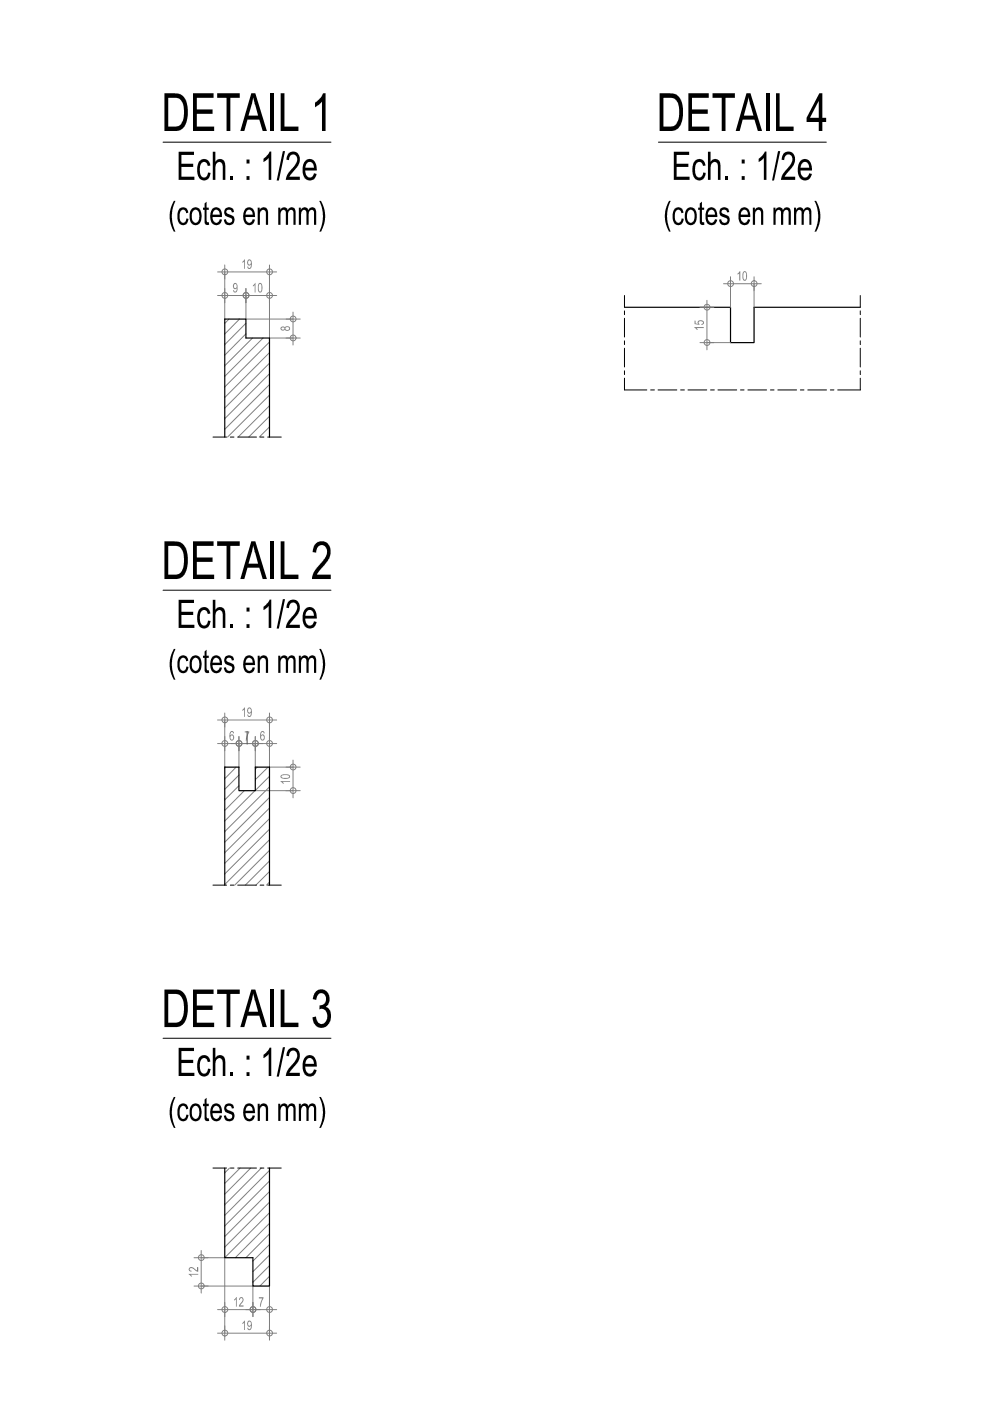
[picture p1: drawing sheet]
<svg xmlns="http://www.w3.org/2000/svg" width="210mm" height="297mm" viewBox="0 0 210 297" stroke-linecap="round" stroke-linejoin="round" font-family="sans-serif">
<!-- layer: Cotes -->
<path d="M46.1 62.7h7.5M47.7 61.2v3M52.1 61.2v3" fill="none" stroke="#808080" stroke-width=".21"/>
<!-- layer: 0 -->
<g fill="none" stroke="#808080" stroke-width=".21">
<circle cx="47.7" cy="62.6" r=".61"/>
<circle cx="52.2" cy="62.6" r=".61"/>
</g>
<!-- layer: Cotes -->
<path d="M49.5 60.2l.5-.2 .4 .5v1l-.2 .4h-.6l-.2-.3 .2-.1a.32 .32 0 0 0 .4 .3 .32 .32 0 0 0 .2-.5v-.3l-.2 .3a.63 .63 0 0 1-.6-.4 .63 .63 0 0 1 .1-.7zM49.7 60.2l-.1 .6a.33 .33 0 0 0 .5 .2 .33 .33 0 0 0 .1-.5l-.1-.3z" fill="#808080"/>
<path d="M50.7 62.7h8M52.1 61.2v3M57.1 61.2v3" fill="none" stroke="#808080" stroke-width=".21"/>
<!-- layer: 0 -->
<g fill="none" stroke="#808080" stroke-width=".21">
<circle cx="52.2" cy="62.6" r=".61"/>
<circle cx="57.2" cy="62.6" r=".61"/>
</g>
<!-- layer: Cotes -->
<g fill="#808080">
<path d="M54 60h.2v2h-.2v-1.5l-.4 .2v-.2z"/>
<path d="M54.9 60h.5l.2 .5v1.1l-.3 .4h-.4l-.2-.5v-1zM55 60.3l-.1 1.2a.28 .28 0 0 0 .2 .4 .28 .28 0 0 0 .3-.4v-.9a.31 .31 0 0 0-.1-.3 .31 .31 0 0 0-.3 0z"/>
</g>
<path d="M46.1 57.7h12.6M47.7 56.2v2.9M57.1 56.2v2.9" fill="none" stroke="#808080" stroke-width=".21"/>
<!-- layer: 0 -->
<g fill="none" stroke="#808080" stroke-width=".21">
<circle cx="47.7" cy="57.6" r=".61"/>
<circle cx="57.2" cy="57.6" r=".61"/>
</g>
<!-- layer: Cotes -->
<g fill="#808080">
<path d="M51.8 55h.1v2h-.1v-1.6l-.4 .3v-.2z"/>
<path d="M52.6 55.1l.4-.1 .4 .5v1l-.4 .5a.41 .41 0 0 1-.4-.1 .41 .41 0 0 1-.2-.4h.2a.33 .33 0 0 0 .5 .2 .33 .33 0 0 0 .1-.4v-.3l-.2 .3h-.3l-.2-.2-.1-.6zM52.7 55.2l-.1 .3 .1 .5a.43 .43 0 0 0 .5-.2 .43 .43 0 0 0-.1-.5z"/>
</g>
<path d="M47.7 57.7v9.9M57.1 57.7v14M52.1 62.7v4.9M60.6 71.7h3.1M60.6 67.6h3.1M62.1 66.2v7" fill="none" stroke="#808080" stroke-width=".21"/>
<!-- layer: 0 -->
<g fill="none" stroke="#808080" stroke-width=".21">
<circle cx="62.2" cy="71.6" r=".61"/>
<circle cx="62.2" cy="67.6" r=".61"/>
</g>
<!-- layer: Cotes -->
<path d="M59.5 69.4l.6-.2 .3 .2 .3-.2h.4l.4 .3v.3l-.4 .3h-.4l-.3-.3-.2 .3h-.3l-.4-.3zM59.7 69.6a.3 .3 0 0 0 .6 0 .3 .3 0 0 0-.6 0zM60.6 69.4v.1a.36 .36 0 0 0 .4 .5 .36 .36 0 0 0 .2-.6z" fill="#808080"/>
<path d="M52.1 67.6h10M57.1 71.7h5M46.1 157.6h6M47.7 156.2v3M50.7 156.2v3" fill="none" stroke="#808080" stroke-width=".21"/>
<!-- layer: 0 -->
<g fill="none" stroke="#808080" stroke-width=".21">
<circle cx="47.7" cy="157.6" r=".61"/>
<circle cx="50.7" cy="157.6" r=".61"/>
</g>
<!-- layer: Cotes -->
<path d="M48.8 155.2l.5-.2 .3 .3v.2h-.2a.28 .28 0 0 0-.3-.3 .28 .28 0 0 0-.2 .4l-.1 .4 .3-.3h.2l.3 .5v.5l-.3 .3h-.4l-.2-.5zM49 156l-.1 .4a.32 .32 0 0 0 .4 .4 .32 .32 0 0 0 .1-.5l-.1-.4z" fill="#808080"/>
<path d="M49.1 157.6h6.6M50.7 156.2v3M54.1 156.2v3" fill="none" stroke="#808080" stroke-width=".21"/>
<!-- layer: 0 -->
<g fill="none" stroke="#808080" stroke-width=".21">
<circle cx="50.7" cy="157.6" r=".61"/>
<circle cx="54.2" cy="157.6" r=".61"/>
</g>
<!-- layer: Cotes -->
<path d="M51.9 155.1h1l-.5 1.1-.1 .8h-.2v-.4l.5-1.3h-.7z" fill="#808080"/>
<path d="M52.6 157.6h6.1M54.1 156.2v3M57.1 156.2v3" fill="none" stroke="#808080" stroke-width=".21"/>
<!-- layer: 0 -->
<g fill="none" stroke="#808080" stroke-width=".21">
<circle cx="54.2" cy="157.6" r=".61"/>
<circle cx="57.2" cy="157.6" r=".61"/>
</g>
<!-- layer: Cotes -->
<path d="M55.4 155.1l.2-.1 .4 .1 .1 .4-.2-.1a.32 .32 0 0 0-.4-.1 .32 .32 0 0 0-.1 .4l-.1 .3 .2-.3a.66 .66 0 0 1 .6 .5 .66 .66 0 0 1-.2 .7l-.4 .1-.3-.4-.1-.9zM55.5 156l-.1 .5a.29 .29 0 0 0 .4 .3 .29 .29 0 0 0 .2-.4v-.1a.33 .33 0 0 0-.5-.3z" fill="#808080"/>
<path d="M46.1 152.7h12.6M47.7 151.2v2.9M57.1 151.2v2.9" fill="none" stroke="#808080" stroke-width=".21"/>
<!-- layer: 0 -->
<g fill="none" stroke="#808080" stroke-width=".21">
<circle cx="47.7" cy="152.6" r=".61"/>
<circle cx="57.2" cy="152.6" r=".61"/>
</g>
<!-- layer: Cotes -->
<g fill="#808080">
<path d="M51.8 150h.1v2h-.1v-1.6l-.4 .3v-.2z"/>
<path d="M52.6 150.1l.4-.1 .4 .5v1l-.4 .5a.41 .41 0 0 1-.4-.1 .41 .41 0 0 1-.2-.4h.2a.33 .33 0 0 0 .5 .2 .33 .33 0 0 0 .1-.4v-.3l-.2 .3a.6 .6 0 0 1-.6-.4 .6 .6 0 0 1 .1-.7zM52.7 150.2l-.1 .3 .1 .5a.43 .43 0 0 0 .5-.2 .43 .43 0 0 0-.1-.5z"/>
</g>
<path d="M60.6 167.6h3.1M60.6 162.6h3.1M62.1 161.2v8" fill="none" stroke="#808080" stroke-width=".21"/>
<!-- layer: 0 -->
<g fill="none" stroke="#808080" stroke-width=".21">
<circle cx="62.2" cy="167.6" r=".61"/>
<circle cx="62.2" cy="162.6" r=".61"/>
</g>
<!-- layer: Cotes -->
<g fill="#808080">
<path d="M59.5 165.6h2v.2h-1.6l.3 .4h-.2z"/>
<path d="M59.5 164.4l.5-.2h1l.5 .2v.4l-.5 .3h-1l-.5-.3zM59.8 164.4a.42 .42 0 0 0 .1 .5 .42 .42 0 0 0 .5 0l.8-.1a.28 .28 0 0 0 0-.3 .28 .28 0 0 0-.3-.1z"/>
</g>
<path d="M47.7 152.7v9.9M50.7 157.6v5M54.1 157.6v5M57.1 152.7v9.9h5M54.1 167.6h8M46.1 277.7h9M47.7 276.1v3M53.6 276.1v3" fill="none" stroke="#808080" stroke-width=".21"/>
<!-- layer: 0 -->
<g fill="none" stroke="#808080" stroke-width=".21">
<circle cx="47.7" cy="277.6" r=".61"/>
<circle cx="53.6" cy="277.6" r=".61"/>
</g>
<!-- layer: Cotes -->
<g fill="#808080">
<path d="M50.1 275h.1v2h-.2v-1.5l-.4 .3v-.3z"/>
<path d="M50.8 275.2l.4-.2 .4 .3v.6l-.7 .9h.7v.2h-.9v-.3l.8-1.2a.31 .31 0 0 0-.4-.3 .31 .31 0 0 0-.2 .4h-.2z"/>
</g>
<path d="M52.1 277.7h6.6M53.6 276.1v3M57.1 276.1v3" fill="none" stroke="#808080" stroke-width=".21"/>
<!-- layer: 0 -->
<g fill="none" stroke="#808080" stroke-width=".21">
<circle cx="53.6" cy="277.6" r=".61"/>
<circle cx="57.2" cy="277.6" r=".61"/>
</g>
<!-- layer: Cotes -->
<path d="M54.9 275h1l-.5 1.4-.1 .6h-.2v-.5l.6-1.2h-.8z" fill="#808080"/>
<path d="M46.1 282.7h12.6M47.7 281.1v3M57.1 281.1v3" fill="none" stroke="#808080" stroke-width=".21"/>
<!-- layer: 0 -->
<g fill="none" stroke="#808080" stroke-width=".21">
<circle cx="47.7" cy="282.6" r=".61"/>
<circle cx="57.2" cy="282.6" r=".61"/>
</g>
<!-- layer: Cotes -->
<g fill="#808080">
<path d="M51.8 280h.1v2h-.1v-1.6l-.4 .3v-.2z"/>
<path d="M52.6 280.1l.5-.1 .3 .8-.1 .8-.2 .4h-.4l-.2-.1-.1-.4h.2a.33 .33 0 0 0 .5 .3 .33 .33 0 0 0 .1-.5v-.2l-.1 .1a.61 .61 0 0 1-.7-.3 .61 .61 0 0 1 .1-.7zM52.8 280.2l-.2 .6a.34 .34 0 0 0 .5 .2 .34 .34 0 0 0 .1-.5l-.2-.3z"/>
</g>
<path d="M41.1 272.7h3M41.1 266.7h3M42.7 265.1v9.1M47.7 266.7v16M53.6 272.7v5M57.1 272.7v10" fill="none" stroke="#808080" stroke-width=".21"/>
<!-- layer: 0 -->
<g fill="none" stroke="#808080" stroke-width=".21">
<circle cx="42.7" cy="272.6" r=".61"/>
<circle cx="42.7" cy="266.6" r=".61"/>
</g>
<!-- layer: Cotes -->
<g fill="#808080">
<path d="M40 270.1h2v.2h-1.5l.3 .3h-.3z"/>
<path d="M40.2 268.8l.6-.1 1 .7v-.8h.2v1.1l-.4-.2-.8-.6a.32 .32 0 0 0-.6 .1 .32 .32 0 0 0 .4 .4v.2l-.5-.2-.1-.3z"/>
</g>
<path d="M42.7 266.7h5M42.7 272.7h10.9" fill="none" stroke="#808080" stroke-width=".21"/>
<path d="M52.4 155.1v2.7" fill="none" stroke="#f00" stroke-width=".21"/>
<!-- layer: Texte -->
<path d="M34.6 30.1h35.6M139.6 30.1h35.6M34.6 125.1h35.6M34.6 220.1h35.6" fill="none" stroke="#000" stroke-width=".21"/>
<g fill="#000">
<path d="M37.9 32.2h3.2v.7h-2.6v1.8h2.5v.7h-2.5v2.1h2.7v.6h-3.3zM40.9 19.8h4.4v.9h-3.6v2.5h3.4v.9h-3.4v2.7h3.7v1h-4.5zM42.3 34.2l.7-.5 .8 .1 .6 .7 .2 .6-.5 .1a.81 .81 0 0 0-.9-.9 .81 .81 0 0 0-.8 .9v1.1l.1 .7a.8 .8 0 0 0 1 .6 .8 .8 0 0 0 .6-.9v-.1l.5 .1-.2 .9-.5 .5-.9 .1-.8-.5-.3-.9-.1-1.3zM45.1 32.2h.6v2.1l.4-.5 .5-.1 .5 .1a1.5 1.5 0 0 1 .7 1.6v2.7h-.6v-2.8a.79 .79 0 0 0-.7-1 .79 .79 0 0 0-.8 1v2.8h-.6zM46 19.8h4.8v.9h-2v7.1h-.8v-7.1h-2zM48.8 37.3h.6v.8h-.6zM57.3 19.8h.9v8h-.9zM57.1 32.2l.4-.1v6h-.5v-4.7l-1.1 .9v-.6l.9-.9zM60 32h.4l-1.3 6.3h-.4zM59.5 19.8h.8v7h3v1h-3.8zM61.2 32.6l.3-.3 .9-.2 .6 .3 .4 .6 .2 1.1-.3 .8-1.9 2.6h2.2v.6h-3l.2-.9 1.8-2.2 .3-.7 .1-.6a.89 .89 0 0 0-1-.9 .89 .89 0 0 0-.7 1.2l-.6-.1 .1-.7zM68.5 19.8h.5v8h-.7v-6.3l-1.5 1.2v-.9l1.2-1.1z"/>
<path d="M142.9 32.2h3.2v.7h-2.6v1.8h2.5v.7h-2.5v2.1h2.7v.6h-3.3zM146 19.8h4.3v.9h-3.6v2.5h3.4v.9h-3.4v2.7h3.7v1h-4.4zM147.3 34.1l.9-.4 .7 .2 .4 .4 .3 .7-.6 .2a.81 .81 0 0 0-.8-.9 .81 .81 0 0 0-.8 1l-.1 .8 .2 .9a.81 .81 0 0 0 1 .6 .81 .81 0 0 0 .6-1l.5 .1-.2 .9-.4 .5-.8 .2-.9-.5-.4-.8-.1-1.4 .2-1zM150.1 32.2h.6v2.1l.4-.4 .4-.2 .8 .2a1.56 1.56 0 0 1 .5 1.5v2.7h-.6v-2.7a.8 .8 0 0 0-.7-1.1 .8 .8 0 0 0-.8 1.1v2.7h-.6zM151.1 19.8h4.7v.9h-2v7.1h-.8v-7.1h-1.9zM153.8 37.3h.6v.8h-.6zM162.3 19.8h.8v8h-.8zM162.2 32.1h.3v6h-.5v-4.7l-.6 .6-.5 .3v-.6l.8-.7zM165 32h.4l-1.3 6.3h-.4zM164.5 19.8h.8v7h3v1h-3.8zM166.3 32.4l.6-.3 .7 .1 .6 .4 .3 .5 .1 .7-.3 1-1.9 2.7h2.2v.6h-3l.3-1.1 1.7-2.1 .4-.8a.91 .91 0 0 0-.8-1.3 .91 .91 0 0 0-.9 1.2l-.6-.1 .2-.9zM36.9 42.6h.3l-.7 2-.1 1.6 .3 1.6 .5 1.3h-.3l-.4-.6-.5-2.1 .2-2.2z"/>
<path d="M38 44.4l.5-.4 .9 .1 .3 .2 .2 .6v.2l-.4 .1a.69 .69 0 0 0-.8-.7 .69 .69 0 0 0-.6 .8v1.2l.5 .7a.72 .72 0 0 0 .7-.2 .72 .72 0 0 0 .2-.7l.4 .1v.2l-.2 .7-.3 .3-.9 .1-.5-.4-.4-.9v-1.1zM43.4 43.1l.4-.3v1.2h.5v.5h-.5v2.3l.1 .3h.4v.6a.75 .75 0 0 1-.8-.2 .75 .75 0 0 1-.1-.9v-2.1h-.4v-.5h.4zM47.9 44.2l.5-.3 .9 .3 .3 .8h-.5a.55 .55 0 0 0-.6-.5 .55 .55 0 0 0-.4 .7l1.2 .6 .3 .3 .1 .6-.4 .8-.8 .3-.5-.2-.4-.4-.2-.6 .5-.1v.1a.62 .62 0 0 0 .8 .7 .62 .62 0 0 0 .4-1l-1.4-.6-.2-.8zM54.6 44h.5v.5l.2-.3 .5-.3 .5 .1 .4 .4 .1 .5v2.8h-.4v-2.6a.65 .65 0 0 0-.8-.6 .65 .65 0 0 0-.5 .8v2.4h-.5zM59 44h.4v.5l.4-.4 .7-.1 .4 .3 .1 .3 .6-.6 .7 .1 .4 .8v2.8h-.5v-2.4a.6 .6 0 0 0-.5-.8 .6 .6 0 0 0-.6 .8v2.4h-.5v-2.4a.59 .59 0 0 0-.5-.8 .59 .59 0 0 0-.6 .8v2.4h-.5zM63.4 44h.4v.5l.4-.4 .7-.1 .4 .3v.3l.6-.6 .8 .1 .3 .7v2.9h-.4v-2.4a.59 .59 0 0 0-.5-.8 .59 .59 0 0 0-.6 .8l-.1 2.4h-.4v-2.4a.59 .59 0 0 0-.6-.8 .59 .59 0 0 0-.5 .8l-.1 2.4h-.4zM67.7 42.6l.4 .1 .4 .8 .4 2-.1 1.8-.8 1.8h-.3l.6-1.5 .2-2-.3-1.7zM141.8 42.6l.4 .1-.6 1.6-.2 1.8 .2 1.3 .6 1.7-.4-.1-.4-.8-.4-2.1 .1-1.7zM143 44.3l.7-.4 .6 .2 .4 .3 .2 .7-.4 .1a.7 .7 0 0 0-.8-.7 .7 .7 0 0 0-.6 .9l.1 1.3 .3 .5h.4a.95 .95 0 0 0 .6-.9l.5 .1-.1 .3-.2 .6-.4 .4h-.8l-.6-.4-.3-.7v-1.2zM148.4 43.1l.4-.3v1.2h.5v.5h-.5v2.4l.2 .2h.3v.6h-.3a.77 .77 0 0 1-.6-1.1v-2.1h-.4v-.5h.4zM152.7 44.4l.5-.4h.7l.5 .3 .2 .4v.3h-.4a.55 .55 0 0 0-.7-.6 .55 .55 0 0 0-.4 .9l1.2 .4 .3 .3 .1 1-.5 .6-.5 .2-.6-.1-.4-.3-.2-.7v-.1l.4-.1a.66 .66 0 0 0 .7 .8 .66 .66 0 0 0 .5-1l-1.1-.4-.3-.3-.2-.6zM159.6 44h.4v.5l.3-.3 .5-.3 .4 .1 .5 .4 .1 .4v2.9h-.4v-2.4a.63 .63 0 0 0-.6-.8 .63 .63 0 0 0-.7 .8v2.4h-.5z"/>
<path d="M164 44h.4v.5l.4-.4 .7-.1 .5 .6 .6-.6 .7 .1 .4 .7v2.9h-.5v-2.4a.59 .59 0 0 0-.5-.8 .59 .59 0 0 0-.6 .8v2.4h-.5v-2.4a.59 .59 0 0 0-.6-.8 .59 .59 0 0 0-.5 .8v2.4h-.5zM168.3 44h.5v.5l.3-.4 .8-.1 .5 .6 .4-.6 .5-.1 .3 .2 .4 .6v3h-.4v-2.4a.59 .59 0 0 0-.6-.8 .59 .59 0 0 0-.5 .8l-.1 2.4h-.4v-2.4a.59 .59 0 0 0-.6-.8 .59 .59 0 0 0-.5 .8l-.1 2.4h-.5zM172.7 42.6h.3l.4 .7 .5 2-.2 2.2-.7 1.6h-.3l.6-1.6 .2-2.1-.2-1.4zM37.9 127.2h3.2v.6h-2.6v1.9h2.5v.7h-2.5v2.1h2.7v.6h-3.3zM40.9 114.8h4.4v.9h-3.6v2.5h3.4v.9h-3.4v2.7h3.7v1h-4.5zM42.3 129.2l.7-.5 .8 .1 .6 .7 .2 .6-.5 .1a.81 .81 0 0 0-.9-.9 .81 .81 0 0 0-.8 .9v1.1l.1 .7a.8 .8 0 0 0 1 .6 .8 .8 0 0 0 .6-.9v-.1l.5 .1-.2 .9-.5 .5-.9 .1-.8-.5-.3-.9-.1-1.3zM45.1 127.2h.6v2.1l.4-.5 .5-.1 .5 .1a1.5 1.5 0 0 1 .7 1.6v2.7h-.6v-2.8a.79 .79 0 0 0-.7-1 .79 .79 0 0 0-.8 1v2.8h-.6zM46 114.8h4.8v.9h-2v7.1h-.8v-7.1h-2zM48.8 132.3h.6v.8h-.6zM57.3 114.8h.9v8h-.9zM57.1 127.2l.4-.1v6h-.5v-4.7l-1.1 .9v-.6l.9-.9zM60 127h.4l-1.3 6.3h-.4z"/>
<path d="M59.5 114.8h.8v7h3v1h-3.8zM61.2 127.5l.6-.3 .6-.1 .6 .3 .4 .6 .2 1.1-.3 .8-1.9 2.6h2.2v.6h-3l.2-.9 1.8-2.2 .3-.7 .1-.6a.89 .89 0 0 0-1-.9 .89 .89 0 0 0-.7 1.1h-.6l.1-.7zM66.9 115.3l.8-.5h.9l.7 .3 .5 .6 .3 .9-.2 1.6-.5 .9-2.2 2.7h2.9v1h-3.9l.1-.9 .3-.7 2.3-2.9a1.63 1.63 0 0 0-.6-2.7 1.35 1.35 0 0 0-1.3 1.6l-.7-.1 .2-1.1zM36.9 137.6h.3l-.7 2-.1 1.6 .3 1.6 .5 1.3h-.3l-.4-.6-.5-2.1 .2-2.3zM38 139.3l.7-.4 .7 .2 .3 .2 .2 .6v.2l-.4 .1a.69 .69 0 0 0-.8-.8 .69 .69 0 0 0-.6 .9v1.2l.5 .7a.72 .72 0 0 0 .7-.2 .72 .72 0 0 0 .2-.7l.4 .1v.2l-.2 .7-.3 .3-.9 .1-.5-.4-.4-.9v-1.1zM43.4 138.1l.4-.3v1.2h.5v.5h-.5v2.3l.1 .3h.4v.6a.75 .75 0 0 1-.8-.2 .75 .75 0 0 1-.1-.9v-2.1h-.4v-.5h.4zM47.9 139.1l.5-.2 .9 .2 .3 .9h-.5a.55 .55 0 0 0-.5-.6 .55 .55 0 0 0-.6 .5 .55 .55 0 0 0 .7 .6l.5 .2 .4 .4 .1 .6-.1 .5-.6 .5h-.9l-.4-.4-.3-.7 .5-.1v.1a.62 .62 0 0 0 .8 .6 .62 .62 0 0 0 .4-.9l-1.4-.6-.2-.8zM54.6 139h.5v.5l.5-.5h.6a1.15 1.15 0 0 1 .6 1.4v2.3h-.4v-2.6a.65 .65 0 0 0-.8-.6 .65 .65 0 0 0-.5 .8v2.4h-.5zM59 139h.4v.5l.4-.4 .7-.1 .4 .3 .1 .3 .6-.6 .7 .1 .4 .8v2.8h-.5v-2.4a.6 .6 0 0 0-.5-.8 .6 .6 0 0 0-.6 .8v2.4h-.5v-2.4a.59 .59 0 0 0-.5-.8 .59 .59 0 0 0-.6 .8v2.4h-.5zM63.4 139h.4v.5l.4-.4 .7-.1 .4 .3v.3l.6-.6 .8 .1 .3 .7v2.9h-.4v-2.4a.59 .59 0 0 0-.5-.8 .59 .59 0 0 0-.6 .8l-.1 2.4h-.4v-2.4a.59 .59 0 0 0-.6-.8 .59 .59 0 0 0-.5 .8l-.1 2.4h-.4zM67.7 137.6l.4 .1 .4 .8 .4 2-.1 1.8-.8 1.8h-.3l.7-1.9 .1-1.6-.3-1.7zM40.9 209.8h4.4v.9h-3.6v2.5h3.4v.9h-3.4v2.7h3.7v1h-4.5z"/>
<path d="M46 209.8h4.8v.9h-2v7.1h-.8v-7.1h-2zM57.3 209.8h.9v8h-.9zM59.5 209.8h.8v7h3v1h-3.8zM66.9 210.3l.1-.1a1.79 1.79 0 0 1 2.1-.1 1.79 1.79 0 0 1 .8 1.9 1.88 1.88 0 0 1-.8 1.4 2.5 2.5 0 0 1 .4 3.9 1.82 1.82 0 0 1-2 .5 1.82 1.82 0 0 1-1.2-1.6l-.1-.5 .8-.2v.3a1.14 1.14 0 0 0 1 1.3 1.14 1.14 0 0 0 1.3-.9v-.1a1.47 1.47 0 0 0-1.4-2.2l-.2 .1 .1-.9a1.3 1.3 0 0 0 1.3-1.1 1.3 1.3 0 0 0-1-1.4 1.38 1.38 0 0 0-1.1 1.4l-.7-.2 .1-.6zM36.9 232.6h.3l-.7 2-.1 1.6 .3 1.6 .5 1.3h-.3l-.4-.6-.5-2.2 .2-2.2zM37.9 222.2h3.2v.6h-2.6v1.9h2.5v.7h-2.5v2.1h2.7v.6h-3.3zM38 234.4l.5-.4 .9 .1 .3 .2 .2 .6v.2l-.4 .1a.69 .69 0 0 0-.8-.8 .69 .69 0 0 0-.6 .9v1l.2 .7a.7 .7 0 0 0 .9 .1 .7 .7 0 0 0 .3-.8l.4 .1v.2l-.2 .7-.3 .3-.9 .1-.5-.4-.4-.9v-1.1zM42.3 224.2l.7-.5 .8 .1 .6 .7 .2 .6-.5 .1a.81 .81 0 0 0-.9-.9 .81 .81 0 0 0-.8 .9v1.1l.2 .9a.79 .79 0 0 0 1 .4 .79 .79 0 0 0 .5-.9v-.1l.5 .1-.2 .9-.5 .5-.9 .1-.8-.5-.3-.9-.1-1.3zM43.4 233.1l.4-.4v1.3h.5v.5h-.5v2.1a.36 .36 0 0 0 .1 .4 .36 .36 0 0 0 .4 .1v.6a.75 .75 0 0 1-.8-.2 .75 .75 0 0 1-.1-.9v-2.1h-.4v-.5h.4zM45.1 222.2h.6v2.1l.4-.5 .5-.1 .5 .1a1.5 1.5 0 0 1 .7 1.6v2.7h-.6v-2.8a.79 .79 0 0 0-.8-1 .79 .79 0 0 0-.7 1v2.8h-.6zM47.9 234.1l.6-.2 .8 .2 .3 .8-.5 .1a.55 .55 0 0 0-.5-.6 .55 .55 0 0 0-.6 .5 .55 .55 0 0 0 .7 .6l.9 .5 .1 .7-.1 .5-.6 .5h-.8l-.5-.4-.3-.7 .5-.1v.1a.62 .62 0 0 0 .8 .6 .62 .62 0 0 0 .4-.9l-1.4-.6-.2-.8zM48.8 227.3h.6v.8h-.6z"/>
<path d="M54.6 234h.5v.5l.5-.5h.6a1.15 1.15 0 0 1 .6 1.4v2.3h-.4v-2.6a.65 .65 0 0 0-.8-.6 .65 .65 0 0 0-.5 .8v2.4h-.5zM57.1 222.2l.4-.1v6h-.5v-4.7l-1.1 .9v-.7l.9-.8zM60 222h.4l-1.3 6.3h-.4zM59 234h.4v.5l.4-.4 .7-.1 .4 .3 .1 .3 .6-.6 .7 .1 .4 .8v2.8h-.5v-2.4a.6 .6 0 0 0-.5-.8 .6 .6 0 0 0-.6 .7v2.5h-.5v-2.4a.59 .59 0 0 0-.5-.8 .59 .59 0 0 0-.6 .7v2.5h-.5zM63.4 234h.4v.5l.4-.4 .7-.1 .4 .3v.3l.6-.6 .8 .1 .3 .7v2.9h-.4v-2.4a.59 .59 0 0 0-.5-.8 .59 .59 0 0 0-.6 .7l-.1 2.5h-.4v-2.4a.59 .59 0 0 0-.6-.8 .59 .59 0 0 0-.5 .8l-.1 2.4h-.4zM61.3 222.4l.7-.3 .6 .1 .4 .2 .4 .6 .2 1.1-.3 .8-1.9 2.6h2.2v.6h-3l.2-.9 1.8-2.2 .3-.7 .1-.6a.89 .89 0 0 0-1-.9 .89 .89 0 0 0-.7 1.1h-.6l.1-.7zM67.7 232.6h.4l.4 .9 .4 2-.1 1.8-.8 1.8h-.3l.7-1.9 .1-1.6-.3-1.7z"/>
<path d="M34.9 19.8h2.1l1.3 .2 .6 .4 .6 1.1 .3 1.6-.1 2.4-.6 1.4-1.1 .7-.5 .2h-2.6zM35.7 20.7v6.1h1.7a2.11 2.11 0 0 0 1.6-2.5l-.1-1.8-.3-.9a1.46 1.46 0 0 0-1.7-.9z"/>
<path d="M53.3 19.8h.8l2.5 8h-.9l-.7-2.4h-2.5l-.7 2.4h-.8zM53.7 20.6l-1 3.9h2z"/>
<path d="M52.3 33.8h.6v.9h-.6zM52.3 37.3h.6v.8h-.6z"/>
<path d="M64.8 34l.8-.3 .8 .3 .6 .8 .2 1v.4h-2.5l.3 1a.85 .85 0 0 0 .9 .4 .85 .85 0 0 0 .7-.9l.5 .3-.2 .6-.5 .5-1.1 .1-.7-.5-.4-.9v-1.3l.3-1zM65.2 34.5l-.3 .4-.1 .7h1.8l-.1-.2a.9 .9 0 0 0-.3-.9 .9 .9 0 0 0-1 0z"/>
<path d="M139.9 19.8h2.2l1.1 .2 .8 .5 .6 1.2 .2 1.2v1.7l-.2 1.1-.7 1.4-1 .6-3 .1zM140.7 20.7v6.1h1.4a1.81 1.81 0 0 0 1.8-1.9l.1-1.8-.2-1.1-.3-.5a1.46 1.46 0 0 0-1.6-.8z"/>
<path d="M158.3 19.8h.8l2.5 8h-.9l-.7-2.4h-2.5l-.7 2.4h-.8zM158.7 20.6l-1 3.9h2.1z"/>
<path d="M157.3 33.8h.6v.9h-.6zM157.3 37.3h.6v.8h-.6z"/>
<path d="M169.8 34l.8-.3 .8 .3 .5 .5 .3 1.1v.6h-2.5l.3 1a.85 .85 0 0 0 .9 .4 .85 .85 0 0 0 .7-.9l.5 .2v.1l-.5 .9-.4 .3h-.9l-.9-.7-.3-1v-.9l.3-1zM170.2 34.5l-.3 .3-.2 .8h1.9l-.2-.7a.81 .81 0 0 0-1.2-.4z"/>
<path d="M173.7 19.8h.7v5.2h.8v.9h-.8v1.9h-.8v-1.9h-2.6v-.9zM173.6 21.4l-1.9 3.6h1.9z"/>
<path d="M40.5 44.4l.6-.4 .5-.1 .5 .2 .4 .5 .2 .9v1l-.3 .7-.5 .5h-.8l-.7-.6-.2-.7v-1.1zM41.1 44.6l-.3 .4-.1 1.2 .2 .7 .4 .3a1.04 1.04 0 0 0 1-1.4l-.1-.7-.3-.4-.3-.2z"/>
<path d="M44.9 44.4l.5-.4h.8l.5 .4 .4 .9v.7h-2l.2 .9a.69 .69 0 0 0 .8 .3 .69 .69 0 0 0 .5-.7l.5 .2-.4 .7-.5 .3h-.7l-.6-.4-.3-1.2v-1zM45.5 44.6l-.3 .4-.1 .5h1.5l-.2-.7a.68 .68 0 0 0-.9-.2z"/>
<path d="M52 44.4l.5-.4h.7l.5 .4 .2 .4 .1 1.2h-1.9l.2 .9 .5 .3 .5-.1 .3-.6 .4 .1-.2 .6-.6 .5-.9-.1-.6-.7-.1-1.6zM52.4 44.6l-.3 .9h1.5l-.2-.7a.68 .68 0 0 0-1-.2z"/>
<path d="M145.6 44.4l.5-.4h.7l.6 .5 .2 .3 .1 .6-.1 1.5-.3 .5-.5 .3-.9-.1-.6-.7-.1-1.4zM146 44.6l-.3 .9v.9l.4 .7 .4 .1 .3-.1 .3-.4 .1-1.4-.1-.5-.4-.3z"/>
<path d="M150.1 44.3l.4-.3h.7l.6 .5 .2 .7 .1 .8h-2v.5l.3 .5a.69 .69 0 0 0 .8 .1 .69 .69 0 0 0 .4-.6l.4 .1v.1l-.2 .6-.4 .3-.9 .1-.6-.4-.3-.9v-1.1zM150.4 44.6l-.3 .9h1.5l-.2-.7a.68 .68 0 0 0-1-.2z"/>
<path d="M157 44.3l.7-.4 .8 .3 .3 .4 .3 .9v.5h-2.1l.2 .7 .2 .3a.68 .68 0 0 0 .8 .2 .68 .68 0 0 0 .4-.7l.4 .1v.1l-.2 .6-.4 .3-.8 .1-.7-.4-.3-.9v-1.1zM157.5 44.6l-.4 .4-.1 .5h1.6l-.2-.7a.65 .65 0 0 0-.9-.2z"/>
<path d="M34.9 114.8h2l1.4 .2 .7 .6 .5 .9 .3 1.6-.1 2.4-.6 1.4-1.1 .7-.5 .2h-2.6zM35.7 115.7v6.1h1.8a2.14 2.14 0 0 0 1.5-2.5l-.1-1.8-.3-.9a1.46 1.46 0 0 0-1.7-.9z"/>
<path d="M53.3 114.8h.8l2.5 8h-.9l-.7-2.4h-2.5l-.7 2.4h-.8zM53.7 115.6l-1 3.9h2z"/>
<path d="M52.3 128.8h.6v.9h-.6zM52.3 132.3h.6v.8h-.6z"/>
<path d="M64.8 129l.8-.3 .8 .2 .6 .9 .2 1v.3h-2.5l.3 1.1a.85 .85 0 0 0 .9 .4 .85 .85 0 0 0 .7-.9l.5 .3-.2 .5-.5 .6-1.1 .1-.7-.5-.4-.9v-1.3l.3-1zM65.2 129.5l-.3 .4-.1 .7h1.8l-.1-.2a.89 .89 0 0 0-.4-.9 .89 .89 0 0 0-.9 0z"/>
<path d="M40.5 139.4l.6-.4 .5-.1 .5 .2 .4 .5 .2 .9v1l-.3 .7-.5 .5h-.8l-.7-.6-.2-.7v-1.1zM41 139.6l-.3 .6v1l.2 .7 .4 .3a1.03 1.03 0 0 0 1-1.4l-.1-.7-.3-.5-.3-.2z"/>
<path d="M44.9 139.4l.5-.4h.8l.5 .4 .4 .9v.7h-2l.2 .9a.69 .69 0 0 0 .8 .3 .69 .69 0 0 0 .5-.7l.5 .1-.4 .8-.5 .3h-.7l-.6-.4-.3-1.2v-1zM45.5 139.6l-.3 .4-.1 .5h1.5l-.2-.7a.68 .68 0 0 0-.9-.2z"/>
<path d="M52 139.4l.5-.4h.7l.5 .4 .2 .4 .1 1.2h-1.9l.1 .9 .6 .3 .5-.1 .3-.6 .4 .1-.2 .6-.6 .5h-.8l-.7-.8-.2-1.2 .1-.6zM52.4 139.6l-.3 .9h1.5l-.2-.7a.68 .68 0 0 0-1-.2z"/>
<path d="M34.9 209.8h2.7l.7 .2 .7 .6 .6 1.1 .2 1.4v1.3l-.2 1.4-.7 1.2-.9 .6-.5 .2h-2.6zM35.7 210.7v6.1h1.8a2.14 2.14 0 0 0 1.5-2.5l-.1-1.8-.3-.8a1.51 1.51 0 0 0-1.7-1z"/>
<path d="M53.3 209.8h.8l2.5 8h-.9l-.7-2.5h-2.5l-.7 2.5h-.8zM53.7 210.6l-1 3.9h2z"/>
<path d="M40.5 234.4l.6-.4 .5-.1 .5 .2 .4 .5 .2 .9v1l-.3 .7-.5 .5h-.8l-.7-.6-.2-.8v-1zM41.1 234.6l-.3 .4-.1 1.2 .2 .7 .4 .3a1.03 1.03 0 0 0 1-1.4l-.1-.7-.3-.4-.3-.3z"/>
<path d="M44.9 234.4l.5-.4h.8l.5 .4 .4 .9v.7h-2l.2 .9a.69 .69 0 0 0 .8 .3 .69 .69 0 0 0 .5-.7l.5 .1-.4 .8-.5 .3h-.7l-.6-.4-.3-1.2v-1zM45.5 234.6l-.3 .4-.1 .5h1.5l-.2-.7a.68 .68 0 0 0-.9-.2z"/>
<path d="M52.3 223.8h.6v.9h-.6zM52.3 227.3h.6v.8h-.6z"/>
<path d="M52 234.4l.5-.4h.7l.5 .4 .2 .4 .1 1.2h-1.9l.1 .9 .6 .3 .5-.1 .3-.6 .4 .1-.2 .6-.6 .5h-.8l-.7-.8-.2-1.2 .1-.6zM52.4 234.6l-.3 .9h1.5l-.2-.7a.68 .68 0 0 0-1-.2z"/>
<path d="M64.8 224l.8-.3 .8 .2 .6 .9 .2 1v.3h-2.5l.1 .8a.87 .87 0 0 0 1 .7 .87 .87 0 0 0 .8-.9l.5 .2-.2 .6-.5 .6-1.1 .1-.7-.5-.4-.9v-1.3l.3-1zM65.2 224.5l-.3 .4-.1 .7h1.8l-.1-.2a.9 .9 0 0 0-.3-.9 .9 .9 0 0 0-1 0z"/>
</g>
<!-- layer: Hachures -->
<g fill="none" stroke="#808080" stroke-width=".21">
<path d="M154.9 58.7v2.9M159.9 58.7v2.9M48.5 67.6l-.8 1M50.8 67.6l-3.1 3.2M52.1 68.5l-4.4 4.6M52.1 70.8l-4.4 4.5M53.5 71.7l-5.8 5.9M55.8 71.7l-8.1 8.1M57.1 72.5l-9.4 9.5M57.1 74.8l-9.4 9.5M57.1 77l-9.4 9.5M57.1 79.2l-9.4 9.6"/>
<path d="M153.4 60.2h8M57.1 81.5l-9.4 9.5M57.1 83.8l-8.9 8.9M57.1 86l-6.6 6.7M57.1 88.3l-4.4 4.4M57.1 90.5l-2.1 2.2M47.8 162.6l-.1 .3M50.1 162.6l-2.4 2.5M50.7 164.3l-3 3M50.7 166.6l-3 3M51.8 167.6l-4.1 4.2M54 167.6l-6.3 6.5"/>
<path d="M54.6 162.6l-.5 .5M56.8 162.6l-2.7 2.7M57.1 164.6l-3 3M57.1 166.8l-9.4 9.5M57.1 169.1l-9.4 9.5M57.1 171.3l-9.4 9.5M57.1 173.6l-9.4 9.4M57.1 175.8l-9.4 9.5M57.1 178.1l-9.4 9.4M57.1 180.3l-7.3 7.4M57.1 182.5l-5.1 5.2M57.1 184.8l-2.8 2.9"/>
<path d="M57.1 187l-.6 .7M48.7 247.7l-1 1M50.9 247.7l-3.2 3.2M53.2 247.7l-5.5 5.5M55.4 247.7l-7.7 7.7M57.1 248.2l-9.4 9.5M57.1 250.4l-9.4 9.5M57.1 252.6l-9.4 9.6M57.1 254.9l-9.4 9.5M57.1 257.1l-9.4 9.6M57.1 259.4l-7.2 7.3M57.1 261.6l-5 5.1"/>
<path d="M57.1 263.9l-3.5 3.5M57.1 266.1l-3.5 3.5M57.1 268.4l-3.5 3.5M57.1 270.6l-2 2.1"/>
</g>
<!-- layer: Plan -->
<path d="M132.4 65.2h22.5v7.4h5v-7.4h22.5M47.7 92.7v-25.1h4.4v4.1h5v21M47.7 187.7v-25.1h3v5h3.4v-5h3v25.1M47.7 247.7v19h5.9v6h3.5v-25" fill="none" stroke="#000" stroke-width=".25"/>
<g fill="none" stroke="#000" stroke-width=".21">
<path d="M132.4 62.7v2.4M132.4 65.9v.8M132.4 67.5v4M132.4 72.3v.8M132.4 73.8v4M132.4 78.6v.8M182.4 62.7v2.4M182.4 65.9v.8M182.4 67.5v4M182.4 72.3v.8M182.4 73.8v4M182.4 78.6v.8"/>
<path d="M45.2 92.7h2.8M48.8 92.7h.8M50.4 92.7h4M55.1 92.7h.9M56.8 92.7h2.8M132.4 80.2v2.5h4.7M138 82.7h.8M139.5 82.7h4M144.3 82.7h.8M145.9 82.7h3.9M150.7 82.7h.8M152.2 82.7h4"/>
<path d="M157 82.7h.8M158.6 82.7h3.9M163.4 82.7h.7M164.9 82.7h4M169.7 82.7h.8M171.3 82.7h3.9M176.1 82.7h.7M182.4 80.2v2.5h-4.8M45.2 187.7h2.8M48.8 187.7h.8M50.4 187.7h4M55.1 187.7h.9"/>
<path d="M56.8 187.7h2.8M45.2 247.7h2.8M48.8 247.7h.8M50.4 247.7h4M55.1 247.7h.9M56.8 247.7h2.8"/>
</g>
<!-- layer: 0 -->
<g fill="none" stroke="#808080" stroke-width=".21">
<circle cx="154.9" cy="60.1" r=".61"/>
<circle cx="159.9" cy="60.1" r=".61"/>
</g>
<!-- layer: Hachures -->
<g fill="#808080">
<path d="M156.8 57.5h.2v2h-.3v-1.6l-.3 .3v-.2z"/>
<path d="M157.6 57.6l.4-.1 .3 .3 .1 1-.1 .5a.5 .5 0 0 1-.7 .1 .5 .5 0 0 1-.2-.6v-.8zM157.8 57.7l-.2 .5v.9a.32 .32 0 0 0 .5 .1 .32 .32 0 0 0 .1-.4l-.1-.9z"/>
</g>
<path d="M148.4 72.6h3M148.4 65.2h3M149.9 63.7v10.5" fill="none" stroke="#808080" stroke-width=".21"/>
<!-- layer: 0 -->
<g fill="none" stroke="#808080" stroke-width=".21">
<circle cx="149.9" cy="72.6" r=".61"/>
<circle cx="149.9" cy="65.1" r=".61"/>
</g>
<!-- layer: Hachures -->
<g fill="#808080">
<path d="M147.2 69.3h2v.3h-1.6l.3 .2-.2 .1z"/>
<path d="M147.3 68h.2v.6l.5 .1-.1-.5 .2-.2 .8-.1 .4 .3v.4l-.2 .2-.4 .1 .1-.2a.29 .29 0 0 0 .2-.4 .29 .29 0 0 0-.4-.2h-.3l-.2 .2 .2 .6-1-.2z"/>
</g>
<path d="M149.9 72.6h5M154.9 60.2v5M159.9 60.2v5" fill="none" stroke="#808080" stroke-width=".21"/>
</svg>
